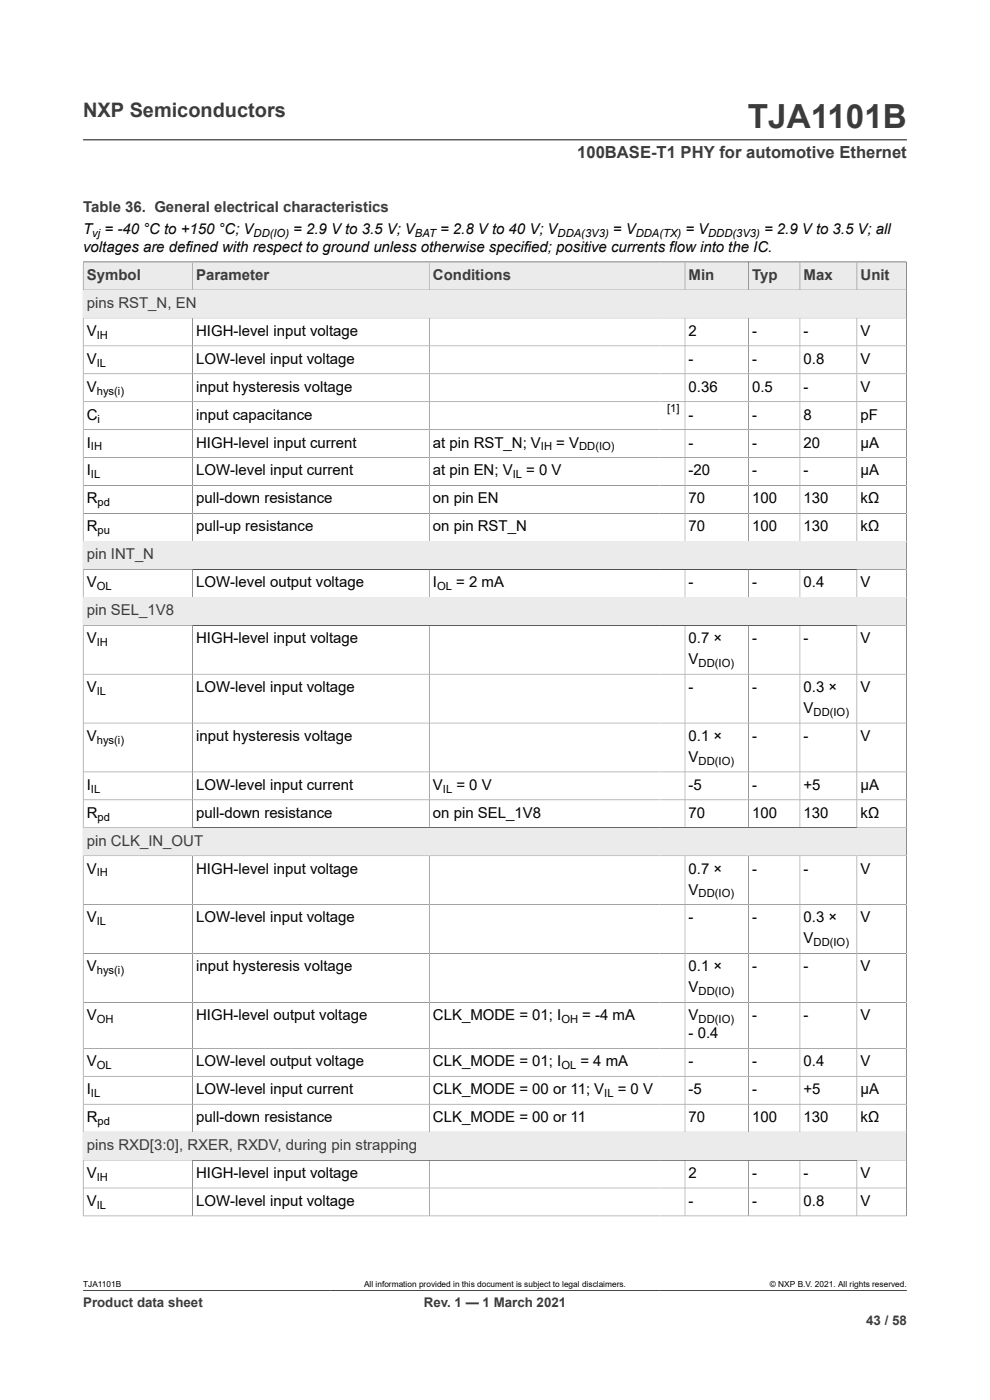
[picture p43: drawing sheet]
<svg xmlns="http://www.w3.org/2000/svg" width="210mm" height="297mm" viewBox="0 0 210 297" stroke-linecap="round" stroke-linejoin="round" font-family="sans-serif">
<defs><g id="words">
<text font-size="7.1" fill="#3c3c3c" x="158.6" y="27.2">TJA1101B</text>
<text font-size="4.2" fill="#3c3c3c" x="17.6" y="24.8">NXP Semiconductors</text>
<text font-size="3.5" fill="#3c3c3c" x="122.4" y="33.5">100BASE-T1 PHY for automotive Ethernet</text>
<g font-size="3.2" fill="#3c3c3c">
<text x="17.6" y="45.1">Table 36. General electrical characteristics</text>
<text x="18.4" y="59.4">Symbol</text>
<text x="41.6" y="59.4">Parameter</text>
<text x="91.8" y="59.4">Conditions</text>
<text x="146.1" y="59.4">Min</text>
<text x="159.5" y="59.4">Typ</text>
<text x="170.5" y="59.4">Max</text>
<text x="182.5" y="59.4">Unit</text>
<text x="18.4" y="65.3">pins RST_N, EN</text>
<text x="18.4" y="118.7">pin INT_N</text>
<text x="18.4" y="130.5">pin SEL_1V8</text>
<text x="18.4" y="179.4">pin CLK_IN_OUT</text>
<text x="18.4" y="244">pins RXD[3:0], RXER, RXDV, during pin strapping</text>
</g>
<g font-size="3.2">
<text x="17.6" y="49.6">T</text>
<text x="17.6" y="53.4">voltages are defined with respect to ground unless otherwise specified; positive currents flow into the IC.</text>
<text x="22.2" y="49.6">= -40 °C to +150 °C; V</text>
<text x="62.2" y="49.6">= 2.9 V to 3.5 V; V</text>
<text x="93.3" y="49.6">= 2.8 V to 40 V; V</text>
<text x="130" y="49.6">= V</text>
<text x="145.4" y="49.6">= V</text>
<text x="162.1" y="49.6">= 2.9 V to 3.5 V; all</text>
<text x="18.4" y="71.2">V</text>
<text x="41.6" y="71.2">HIGH-level input voltage</text>
<text x="146.1" y="71.2">2</text>
<text x="159.5" y="71.2">-</text>
<text x="170.5" y="71.2">-</text>
<text x="182.5" y="71.2">V</text>
<text x="18.4" y="77.2">V</text>
<text x="41.6" y="77.2">LOW-level input voltage</text>
<text x="146.1" y="77.2">-</text>
<text x="159.5" y="77.2">-</text>
<text x="170.5" y="77.2">0.8</text>
<text x="182.5" y="77.2">V</text>
<text x="18.4" y="83.1">V</text>
<text x="41.6" y="83.1">input hysteresis voltage</text>
<text x="146.1" y="83.1">0.36</text>
<text x="159.5" y="83.1">0.5</text>
<text x="170.5" y="83.1">-</text>
<text x="182.5" y="83.1">V</text>
<text x="18.4" y="89">C</text>
<text x="41.6" y="89">input capacitance</text>
<text x="146.1" y="89">-</text>
<text x="159.5" y="89">-</text>
<text x="170.5" y="89">8</text>
<text x="182.5" y="89">pF</text>
<text x="18.4" y="94.9">I</text>
<text x="41.6" y="94.9">HIGH-level input current</text>
<text x="91.8" y="94.9">at pin RST_N; V</text>
<text x="118" y="94.9">= V</text>
<text x="146.1" y="94.9">-</text>
<text x="159.5" y="94.9">-</text>
<text x="170.5" y="94.9">20</text>
<text x="182.5" y="94.9">μA</text>
<text x="18.4" y="100.9">I</text>
<text x="41.6" y="100.9">LOW-level input current</text>
<text x="91.8" y="100.9">at pin EN; V</text>
<text x="111.6" y="100.9">= 0 V</text>
<text x="146.1" y="100.9">-20</text>
<text x="159.5" y="100.9">-</text>
<text x="170.5" y="100.9">-</text>
<text x="182.5" y="100.9">μA</text>
<text x="18.4" y="106.8">R</text>
<text x="41.6" y="106.8">pull-down resistance</text>
<text x="91.8" y="106.8">on pin EN</text>
<text x="146.1" y="106.8">70</text>
<text x="159.5" y="106.8">100</text>
<text x="170.5" y="106.8">130</text>
<text x="182.5" y="106.8">kΩ</text>
<text x="18.4" y="112.7">R</text>
<text x="41.6" y="112.7">pull-up resistance</text>
<text x="91.8" y="112.7">on pin RST_N</text>
<text x="146.1" y="112.7">70</text>
<text x="159.5" y="112.7">100</text>
<text x="170.5" y="112.7">130</text>
<text x="182.5" y="112.7">kΩ</text>
<text x="18.4" y="124.6">V</text>
<text x="41.6" y="124.6">LOW-level output voltage</text>
<text x="91.8" y="124.6">I</text>
<text x="96.8" y="124.6">= 2 mA</text>
<text x="146.1" y="124.6">-</text>
<text x="159.5" y="124.6">-</text>
<text x="170.5" y="124.6">0.4</text>
<text x="182.5" y="124.6">V</text>
<text x="18.4" y="136.4">V</text>
<text x="41.6" y="136.4">HIGH-level input voltage</text>
<text x="146.1" y="136.4">0.7 ×</text>
<text x="159.5" y="136.4">-</text>
<text x="170.5" y="136.4">-</text>
<text x="182.5" y="136.4">V</text>
<text x="146.1" y="140.9">V</text>
<text x="18.4" y="146.8">V</text>
<text x="41.6" y="146.8">LOW-level input voltage</text>
<text x="146.1" y="146.8">-</text>
<text x="159.5" y="146.8">-</text>
<text x="170.5" y="146.8">0.3 ×</text>
<text x="182.5" y="146.8">V</text>
<text x="170.5" y="151.2">V</text>
<text x="18.4" y="157.2">V</text>
<text x="41.6" y="157.2">input hysteresis voltage</text>
<text x="146.1" y="157.2">0.1 ×</text>
<text x="146.1" y="161.6">V</text>
<text x="159.5" y="157.2">-</text>
<text x="170.5" y="157.2">-</text>
<text x="182.5" y="157.2">V</text>
<text x="18.4" y="167.5">I</text>
<text x="41.6" y="167.5">LOW-level input current</text>
<text x="91.8" y="167.5">V</text>
<text x="96.8" y="167.5">= 0 V</text>
<text x="146.1" y="167.5">-5</text>
<text x="159.5" y="167.5">-</text>
<text x="170.5" y="167.5">+5</text>
<text x="182.5" y="167.5">μA</text>
<text x="18.4" y="173.5">R</text>
<text x="41.6" y="173.5">pull-down resistance</text>
<text x="91.8" y="173.5">on pin SEL_1V8</text>
<text x="146.1" y="173.5">70</text>
<text x="159.5" y="173.5">100</text>
<text x="170.5" y="173.5">130</text>
<text x="182.5" y="173.5">kΩ</text>
<text x="18.4" y="185.3">V</text>
<text x="41.6" y="185.3">HIGH-level input voltage</text>
<text x="146.1" y="185.3">0.7 ×</text>
<text x="159.5" y="185.3">-</text>
<text x="170.5" y="185.3">-</text>
<text x="182.5" y="185.3">V</text>
<text x="146.1" y="189.8">V</text>
<text x="18.4" y="195.7">V</text>
<text x="41.6" y="195.7">LOW-level input voltage</text>
<text x="146.1" y="195.7">-</text>
<text x="159.5" y="195.7">-</text>
<text x="170.5" y="195.7">0.3 ×</text>
<text x="182.5" y="195.7">V</text>
<text x="170.5" y="200.1">V</text>
<text x="18.4" y="206.1">V</text>
<text x="41.6" y="206.1">input hysteresis voltage</text>
<text x="146.1" y="206.1">0.1 ×</text>
<text x="159.5" y="206.1">-</text>
<text x="170.5" y="206.1">-</text>
<text x="182.5" y="206.1">V</text>
<text x="146.1" y="210.5">V</text>
<text x="18.4" y="216.4">V</text>
<text x="41.6" y="216.4">HIGH-level output voltage</text>
<text x="91.8" y="216.4">CLK_MODE = 01; I</text>
<text x="123.5" y="216.4">= -4 mA</text>
<text x="146.1" y="216.4">V</text>
<text x="146.1" y="220.3">- 0.4</text>
<text x="159.5" y="216.4">-</text>
<text x="170.5" y="216.4">-</text>
<text x="182.5" y="216.4">V</text>
<text x="18.4" y="226.2">V</text>
<text x="41.6" y="226.2">LOW-level output voltage</text>
<text x="91.8" y="226.2">CLK_MODE = 01; I</text>
<text x="123.1" y="226.2">= 4 mA</text>
<text x="146.1" y="226.2">-</text>
<text x="159.5" y="226.2">-</text>
<text x="170.5" y="226.2">0.4</text>
<text x="182.5" y="226.2">V</text>
<text x="18.4" y="232.1">I</text>
<text x="41.6" y="232.1">LOW-level input current</text>
<text x="91.8" y="232.1">CLK_MODE = 00 or 11; V</text>
<text x="131" y="232.1">= 0 V</text>
<text x="146.1" y="232.1">-5</text>
<text x="159.5" y="232.1">-</text>
<text x="170.5" y="232.1">+5</text>
<text x="182.5" y="232.1">μA</text>
<text x="18.4" y="238">R</text>
<text x="41.6" y="238">pull-down resistance</text>
<text x="91.8" y="238">CLK_MODE = 00 or 11</text>
<text x="146.1" y="238">70</text>
<text x="159.5" y="238">100</text>
<text x="170.5" y="238">130</text>
<text x="182.5" y="238">kΩ</text>
<text x="18.4" y="249.9">V</text>
<text x="41.6" y="249.9">HIGH-level input voltage</text>
<text x="146.1" y="249.9">2</text>
<text x="159.5" y="249.9">-</text>
<text x="170.5" y="249.9">-</text>
<text x="182.5" y="249.9">V</text>
<text x="18.4" y="255.8">V</text>
<text x="41.6" y="255.8">LOW-level input voltage</text>
<text x="146.1" y="255.8">-</text>
<text x="159.5" y="255.8">-</text>
<text x="170.5" y="255.8">0.8</text>
<text x="182.5" y="255.8">V</text>
</g>
<g font-size="2.8" fill="#3c3c3c">
<text x="17.6" y="277.3">Product data sheet</text>
<text x="89.9" y="277.3">Rev. 1 — 1 March 2021</text>
<text x="183.7" y="281">43 / 58</text>
</g>
<g font-size="2.4">
<text x="19.6" y="50.2">vj</text>
<text x="53.8" y="50.2">DD(IO)</text>
<text x="88" y="50.2">BAT</text>
<text x="118.3" y="50.2">DDA(3V3)</text>
<text x="134.9" y="50.2">DDA(TX)</text>
<text x="150.2" y="50.2">DDD(3V3)</text>
<text x="20.5" y="71.9">IH</text>
<text x="20.5" y="77.8">IL</text>
<text x="20.5" y="83.7">hys(i)</text>
<text x="20.7" y="89.6">i</text>
<text x="141.5" y="87.4">[1]</text>
<text x="19.3" y="95.6">IH</text>
<text x="114.8" y="95.6">IH</text>
<text x="122.9" y="95.6">DD(IO)</text>
<text x="19.3" y="101.5">IL</text>
<text x="108.8" y="101.5">IL</text>
<text x="20.7" y="107.4">pd</text>
<text x="20.7" y="113.3">pu</text>
<text x="20.5" y="125.2">OL</text>
<text x="92.7" y="125.2">OL</text>
<text x="20.5" y="137">IH</text>
<text x="148.2" y="141.5">DD(IO)</text>
<text x="20.5" y="147.4">IL</text>
<text x="172.6" y="151.9">DD(IO)</text>
<text x="20.5" y="157.8">hys(i)</text>
<text x="148.2" y="162.2">DD(IO)</text>
<text x="19.3" y="168.2">IL</text>
<text x="94" y="168.2">IL</text>
<text x="20.7" y="174.1">pd</text>
<text x="20.5" y="185.9">IH</text>
<text x="148.2" y="190.4">DD(IO)</text>
<text x="20.5" y="196.3">IL</text>
<text x="172.6" y="200.8">DD(IO)</text>
<text x="20.5" y="206.7">hys(i)</text>
<text x="148.2" y="211.1">DD(IO)</text>
<text x="20.5" y="217.1">OH</text>
<text x="119.1" y="217.1">OH</text>
<text x="148.2" y="217.1">DD(IO)</text>
<text x="20.5" y="226.8">OL</text>
<text x="119.1" y="226.8">OL</text>
<text x="19.3" y="232.7">IL</text>
<text x="128.2" y="232.7">IL</text>
<text x="20.7" y="238.6">pd</text>
<text x="20.5" y="250.5">IH</text>
<text x="20.5" y="256.4">IL</text>
</g>
<g font-size="1.8">
<text x="17.6" y="273.1">TJA1101B</text>
<text x="77.2" y="273.1">All information provided in this document is subject to legal disclaimers.</text>
<text x="163.3" y="273.1">© NXP B.V. 2021. All rights reserved.</text>
</g>
</g></defs>
<path d="M17.6 29.7h174.8M17.6 55.6h174.7" fill="none" stroke="#3c3c3c" stroke-width=".21"/>
<path d="M17.7 55.7h23.1v5.8h-23.1z" fill="#ebebeb"/>
<path d="M17.6 55.6h23.2v5.9h-23.2z" fill="none" stroke="#3c3c3c" stroke-width=".21"/>
<path d="M40.9 55.7h50.1v5.8h-50.1z" fill="#ebebeb"/>
<path d="M40.8 55.6h50.3v5.9h-50.3z" fill="none" stroke="#3c3c3c" stroke-width=".21"/>
<path d="M91.1 55.7h48.8v5.8h-48.8z" fill="#ebebeb"/>
<path d="M139.9 55.6h-48.8v5.9h48.8" fill="none" stroke="#3c3c3c" stroke-width=".21"/>
<path d="M139.9 55.7h5.3v5.8h-5.3z" fill="#ebebeb"/>
<path d="M139.9 55.6h5.4v5.9h-5.4" fill="none" stroke="#3c3c3c" stroke-width=".21"/>
<path d="M145.4 55.7h13.3v5.8h-13.3z" fill="#ebebeb"/>
<path d="M145.3 55.6h13.4v5.9h-13.4z" fill="none" stroke="#3c3c3c" stroke-width=".21"/>
<path d="M158.8 55.7h10.8v5.8h-10.8z" fill="#ebebeb"/>
<path d="M158.7 55.6h11v5.9h-11z" fill="none" stroke="#3c3c3c" stroke-width=".21"/>
<path d="M169.8 55.7h11.9v5.8h-11.9z" fill="#ebebeb"/>
<path d="M169.7 55.6h12.1v5.9h-12.1z" fill="none" stroke="#3c3c3c" stroke-width=".21"/>
<path d="M181.8 55.7h10.4v5.8h-10.4z" fill="#ebebeb"/>
<path d="M181.8 61.5v-5.9h10.5v11.9h-174.7v-6h174.7" fill="none" stroke="#3c3c3c" stroke-width=".21"/>
<path d="M17.7 61.6h174.5v5.8h-174.5z" fill="#ebebeb"/>
<g fill="none" stroke="#3c3c3c" stroke-width=".21">
<path d="M17.6 67.5h174.7v53.3h-174.7zM17.6 73.4h174.7M17.6 79.3h174.7M40.8 67.5v47.4M91.1 67.5v47.4M145.3 67.5v47.4M158.7 67.5v47.4M169.7 67.5v47.4M181.8 67.5v47.4M17.6 91.2h174.7M17.6 97.1h174.7M192.3 85.2h-174.7"/>
<path d="M17.6 103h174.7M17.6 114.9h174.7M192.3 108.9h-174.7"/>
</g>
<path d="M17.7 114.9h174.5v5.8h-174.5z" fill="#ebebeb"/>
<path d="M17.6 120.8h174.7v11.8h-174.7zM17.6 126.7h174.7M40.8 120.8v5.9M91.1 120.8v5.9M145.3 120.8v5.9M158.7 120.8v5.9M169.7 120.8v5.9M181.8 120.8v5.9" fill="none" stroke="#3c3c3c" stroke-width=".21"/>
<path d="M17.7 126.8h174.5v5.8h-174.5z" fill="#ebebeb"/>
<path d="M17.6 132.6h174.7v48.9h-174.7zM40.8 132.6v43M91.1 132.6v43M145.3 132.6v43M158.7 132.6v43M169.7 132.6v43M181.8 132.6v43M17.6 153.4h174.7M192.3 143h-174.7M17.6 163.8h174.7M17.6 169.7h174.7M17.6 175.6h174.7" fill="none" stroke="#3c3c3c" stroke-width=".21"/>
<path d="M17.7 175.7h174.5v5.8h-174.5z" fill="#ebebeb"/>
<g fill="none" stroke="#3c3c3c" stroke-width=".21">
<path d="M17.6 181.5h174.7v64.6h-174.7zM17.6 191.9h174.7M40.8 181.5v58.7M91.1 181.5v58.7M145.3 181.5v58.7M158.7 181.5v58.7M169.7 181.5v58.7M181.8 181.5v58.7M17.6 212.7h174.7M192.3 202.3h-174.7M17.6 222.4h174.7M17.6 228.3h174.7"/>
<path d="M17.6 234.2h174.7M17.6 240.2h174.7"/>
</g>
<path d="M17.7 240.2h174.5v5.8h-174.5z" fill="#ebebeb"/>
<path d="M17.6 258h174.7M17.6 252h174.7M40.8 246.1v11.9M91.1 246.1v11.9M145.3 246.1v11.9M158.7 246.1v11.9M169.7 246.1v11.9M181.8 246.1v11.9M192.3 258v-11.9h-174.7v11.9M17.6 273.8h174.8" fill="none" stroke="#3c3c3c" stroke-width=".21"/>
<use href="#words"/>
</svg>
